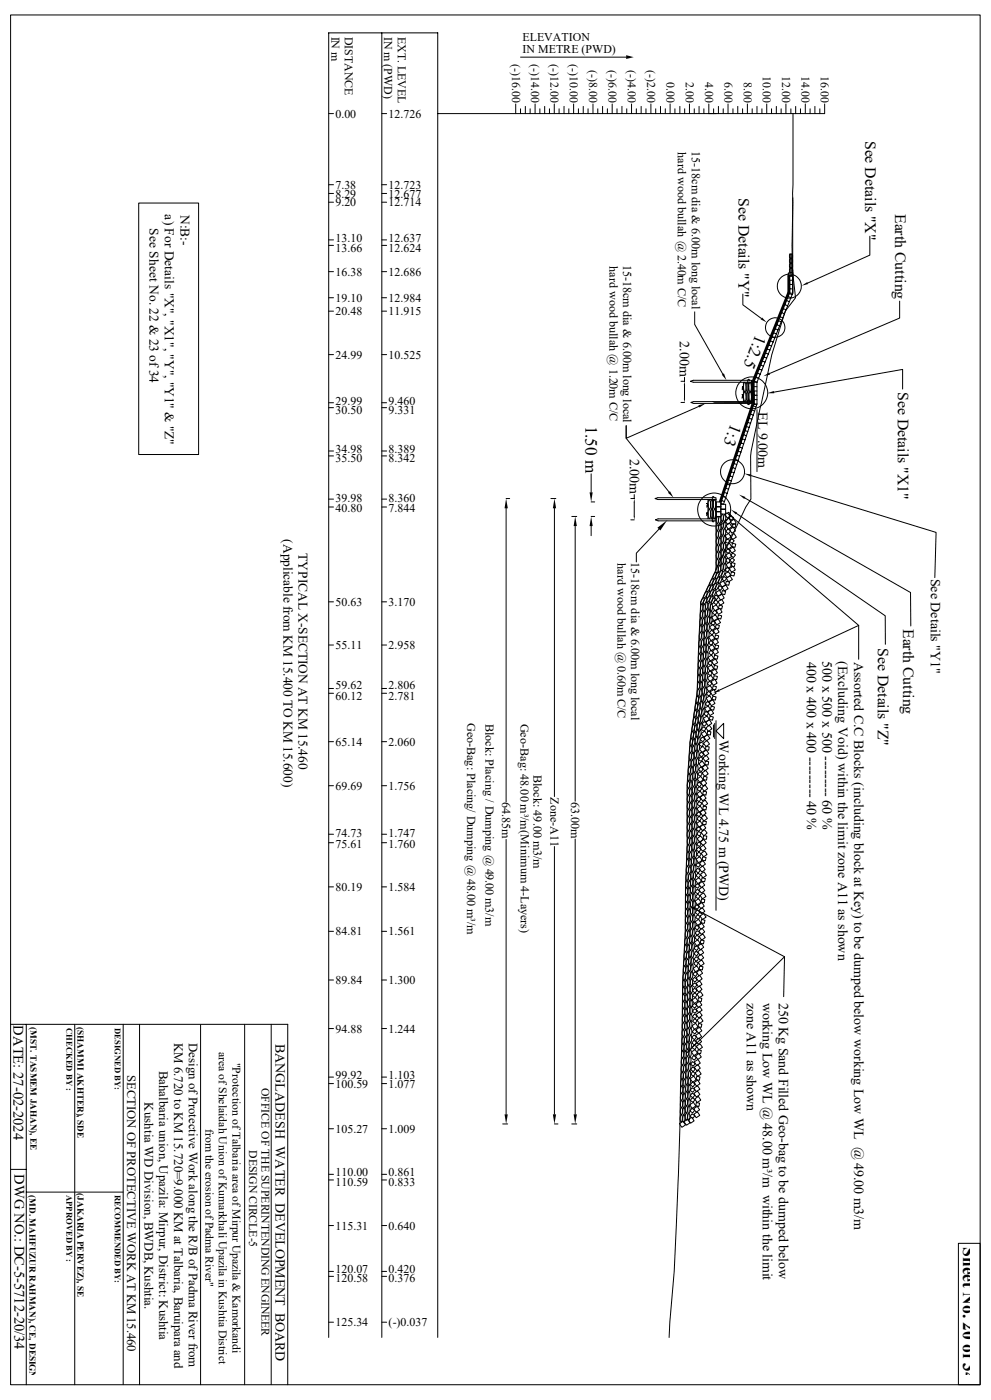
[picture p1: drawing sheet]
<svg xmlns="http://www.w3.org/2000/svg" width="297mm" height="420mm" viewBox="0 0 297 420" stroke-linecap="round" stroke-linejoin="round" font-family="sans-serif">
<defs><g id="words">
<text font-size="5.2" x="288.6" y="374.1" transform="rotate(90 288.6 374.1)">Sheet No. 20 of 34</text>
<g font-size="5.1">
<text x="226.5" y="100.1" transform="rotate(112 226.5 100.1)">1:2.5</text>
<text x="175.5" y="127.7" transform="rotate(90 175.5 127.7)">1.50 m</text>
<text x="219.1" y="127" transform="rotate(112 219.1 127)">1:3</text>
</g>
<g font-size="4.7">
<text x="259.3" y="42.2" transform="rotate(90 259.3 42.2)">See Details &quot;X&quot;</text>
<text x="221.3" y="59.4" transform="rotate(90 221.3 59.4)">See Details &quot;Y&quot;</text>
<text x="268.3" y="64.1" transform="rotate(90 268.3 64.1)">Earth Cutting</text>
<text x="269.1" y="117.6" transform="rotate(90 269.1 117.6)">See Details &quot;X1&quot;</text>
<text x="270.7" y="188.6" transform="rotate(90 270.7 188.6)">Earth Cutting</text>
<text x="263.1" y="194.4" transform="rotate(90 263.1 194.4)">See Details &quot;Z&quot;</text>
</g>
<g font-size="4.4">
<text x="4" y="307.6" transform="rotate(90 4 307.6)">DATE: 27-02-2024</text>
<text x="4.3" y="352.3" transform="rotate(90 4.3 352.3)">DWG NO.: DC-5-5712-20/34</text>
</g>
<g font-size="4.2">
<text x="203.7" y="102.4" transform="rotate(90 203.7 102.4)">2.00m</text>
<text x="227.2" y="123.6" transform="rotate(90 227.2 123.6)">EL 9.00m</text>
<text x="188.7" y="137.6" transform="rotate(90 188.7 137.6)">2.00m</text>
<text x="278.9" y="173.6" transform="rotate(90 278.9 173.6)">See Details &quot;Y1&quot;</text>
<text x="241.8" y="198.5" transform="rotate(90 241.8 198.5)">400 x 400 x 400 --------- 40 %</text>
<text x="246.5" y="198.3" transform="rotate(90 246.5 198.3)">500 x 500 x 500 --------- 60 %</text>
<text x="251.2" y="198.4" transform="rotate(90 251.2 198.4)">(Excluding Void) within the limit zone A11 as shown</text>
<text x="255.9" y="198.5" transform="rotate(90 255.9 198.5)">Assorted C.C Blocks (including block at Key) to be dumped below working Low WL @ 49.00 m3/m</text>
<text x="215.6" y="222.1" transform="rotate(90 215.6 222.1)">Working WL 4.75 m (PWD)</text>
<text x="223.8" y="300.8" transform="rotate(90 223.8 300.8)">zone A11 as shown</text>
<text x="228.6" y="300.8" transform="rotate(90 228.6 300.8)">working Low WL @ 48.00 m³/m within the limit</text>
<text x="233.4" y="300.8" transform="rotate(90 233.4 300.8)">250 Kg Sand Filled Geo-bag to be dumped below</text>
<text x="82.6" y="313.1" transform="rotate(90 82.6 313.1)">BANGLADESH WATER DEVELOPMENT BOARD</text>
</g>
<g font-size="4">
<text x="49.4" y="64.3" transform="rotate(90 49.4 64.3)">a) For Details &quot;X&quot;, &quot;X1&quot;, &quot;Y&quot;, &quot;Y1&quot; &amp; &quot;Z&quot;</text>
<text x="54.1" y="64.5" transform="rotate(90 54.1 64.5)">N:B:-</text>
<text x="44.8" y="68.5" transform="rotate(90 44.8 68.5)">See Sheet No. 22 &amp; 23 of 34</text>
<text x="85" y="161.8" transform="rotate(90 85 161.8)">(Applicable from KM 15.400 TO KM 15.600)</text>
<text x="89.5" y="166" transform="rotate(90 89.5 166)">TYPICAL X-SECTION AT KM 15.460</text>
</g>
<g font-size="3.9">
<text x="52.2" y="312.8" transform="rotate(90 52.2 312.8)">KM 6.720 to KM 15.720=9.000 KM at Talbaria, Baruipara and</text>
<text x="56.6" y="312.9" transform="rotate(90 56.6 312.9)">Design of Protective Work along the R/B of Padma River from</text>
<text x="47.7" y="321.2" transform="rotate(90 47.7 321.2)">Bahalbaria union, Upazila: Mirpur, District: Kushtia</text>
<text x="43.3" y="330.7" transform="rotate(90 43.3 330.7)">Kushtia WD Division, BWDB, Kushtia.</text>
</g>
<text font-size="3.8" x="38.1" y="322.5" transform="rotate(90 38.1 322.5)">SECTION OF PROTECTIVE WORK AT KM 15.460</text>
<g font-size="3.6">
<text x="99.3" y="11" transform="rotate(90 99.3 11)">IN m</text>
<text x="103.3" y="11" transform="rotate(90 103.3 11)">DISTANCE</text>
<text x="115.1" y="11" transform="rotate(90 115.1 11)">IN m (PWD)</text>
<text x="119.3" y="11" transform="rotate(90 119.3 11)">EXT. LEVEL</text>
<text x="156.6" y="12.3">ELEVATION</text>
<text x="156.6" y="15.9">IN METRE (PWD)</text>
<text x="153.5" y="19.3" transform="rotate(90 153.5 19.3)">(-)16.00</text>
<text x="159.2" y="19.3" transform="rotate(90 159.2 19.3)">(-)14.00</text>
<text x="165" y="19.3" transform="rotate(90 165 19.3)">(-)12.00</text>
<text x="170.8" y="19.3" transform="rotate(90 170.8 19.3)">(-)10.00</text>
<text x="176.6" y="21.1" transform="rotate(90 176.6 21.1)">(-)8.00</text>
<text x="182.4" y="21.1" transform="rotate(90 182.4 21.1)">(-)6.00</text>
<text x="188.2" y="21.1" transform="rotate(90 188.2 21.1)">(-)4.00</text>
<text x="193.9" y="21.1" transform="rotate(90 193.9 21.1)">(-)2.00</text>
<text x="228.6" y="22.9" transform="rotate(90 228.6 22.9)">10.00</text>
<text x="234.4" y="22.9" transform="rotate(90 234.4 22.9)">12.00</text>
<text x="240.2" y="22.9" transform="rotate(90 240.2 22.9)">14.00</text>
<text x="246" y="22.9" transform="rotate(90 246 22.9)">16.00</text>
<text x="199.7" y="24.6" transform="rotate(90 199.7 24.6)">0.00</text>
<text x="205.5" y="24.6" transform="rotate(90 205.5 24.6)">2.00</text>
<text x="211.3" y="24.6" transform="rotate(90 211.3 24.6)">4.00</text>
<text x="217.1" y="24.6" transform="rotate(90 217.1 24.6)">6.00</text>
<text x="222.9" y="24.6" transform="rotate(90 222.9 24.6)">8.00</text>
<text x="100.5" y="35.3">0.00</text>
<text x="116.5" y="35.3">12.726</text>
<text x="203.2" y="45.6" transform="rotate(90 203.2 45.6)">hard wood bullah @ 2.40m C/C</text>
<text x="207.3" y="45.3" transform="rotate(90 207.3 45.3)">15-18cm dia &amp; 6.00m long local</text>
<text x="100.5" y="56.6">7.38</text>
<text x="100.5" y="59.3">8.29</text>
<text x="116.5" y="56.6">12.723</text>
<text x="116.5" y="59.3">12.677</text>
<text x="100.5" y="61.9">9.20</text>
<text x="116.5" y="61.9">12.714</text>
<text x="100.5" y="72.5">13.10</text>
<text x="100.5" y="75.5">13.66</text>
<text x="116.5" y="72.5">12.637</text>
<text x="116.5" y="75.5">12.624</text>
<text x="100.5" y="82.7">16.38</text>
<text x="116.5" y="82.7">12.686</text>
<text x="182.6" y="79.8" transform="rotate(90 182.6 79.8)">hard wood bullah @ 1.20m C/C</text>
<text x="186.8" y="79.4" transform="rotate(90 186.8 79.4)">15-18cm dia &amp; 6.00m long local</text>
<text x="100.5" y="90.6">19.10</text>
<text x="100.5" y="94.5">20.48</text>
<text x="116.5" y="90.6">12.984</text>
<text x="116.5" y="94.5">11.915</text>
<text x="100.5" y="107.6">24.99</text>
<text x="116.5" y="107.6">10.525</text>
<text x="100.5" y="121.4">29.99</text>
<text x="100.5" y="124.2">30.50</text>
<text x="116.5" y="121.4">9.460</text>
<text x="116.5" y="124.2">9.331</text>
<text x="100.5" y="136">34.98</text>
<text x="116.5" y="136">8.389</text>
<text x="100.5" y="138.7">35.50</text>
<text x="116.5" y="138.7">8.342</text>
<text x="100.5" y="150.6">39.98</text>
<text x="100.5" y="153.6">40.80</text>
<text x="116.5" y="150.6">8.360</text>
<text x="116.5" y="153.6">7.844</text>
<text x="185" y="169" transform="rotate(90 185 169)">hard wood bullah @ 0.60m C/C</text>
<text x="189.2" y="168.6" transform="rotate(90 189.2 168.6)">15-18cm dia &amp; 6.00m long local</text>
<text x="100.5" y="181.7">50.63</text>
<text x="116.5" y="181.7">3.170</text>
<text x="100.5" y="194.7">55.11</text>
<text x="116.5" y="194.7">2.958</text>
<text x="100.5" y="206.8">59.62</text>
<text x="100.5" y="209.9">60.12</text>
<text x="116.5" y="206.8">2.806</text>
<text x="116.5" y="209.9">2.781</text>
<text x="140" y="216.8" transform="rotate(90 140 216.8)">Geo-Bag: Placing/ Dumping @ 48.00 m³/m</text>
<text x="145.5" y="217.1" transform="rotate(90 145.5 217.1)">Block: Placing / Dumping @ 49.00 m3/m</text>
<text x="156" y="217.1" transform="rotate(90 156 217.1)">Geo-Bag: 48.00 m³/m(Minimum 4-Layers)</text>
<text x="100.5" y="223.7">65.14</text>
<text x="116.5" y="223.7">2.060</text>
<text x="159.9" y="232.4" transform="rotate(90 159.9 232.4)">Block: 49.00 m3/m</text>
<text x="100.5" y="236.9">69.69</text>
<text x="116.5" y="236.9">1.756</text>
<text x="165" y="239.2" transform="rotate(90 165 239.2)">Zone-A11</text>
<text x="150.5" y="240.6" transform="rotate(90 150.5 240.6)">64.85m</text>
<text x="171.2" y="240.5" transform="rotate(90 171.2 240.5)">63.00m</text>
<text x="100.5" y="251.1">74.73</text>
<text x="116.5" y="251.1">1.747</text>
<text x="100.5" y="254.4">75.61</text>
<text x="116.5" y="254.4">1.760</text>
<text x="100.5" y="267.3">80.19</text>
<text x="116.5" y="267.3">1.584</text>
<text x="100.5" y="280.6">84.81</text>
<text x="116.5" y="280.6">1.561</text>
<text x="100.5" y="295.2">89.84</text>
<text x="116.5" y="295.2">1.300</text>
<text x="100.5" y="309.8">94.88</text>
<text x="116.5" y="309.8">1.244</text>
<text x="100.5" y="323.7">99.92</text>
<text x="116.5" y="323.7">1.103</text>
<text x="100.5" y="326.5">100.59</text>
<text x="116.5" y="326.5">1.077</text>
<text x="100.5" y="339.9">105.27</text>
<text x="116.5" y="339.9">1.009</text>
<text x="100.5" y="352.8">110.00</text>
<text x="116.5" y="352.8">0.861</text>
<text x="100.5" y="355.8">110.59</text>
<text x="116.5" y="355.8">0.833</text>
<text x="100.5" y="368.9">115.31</text>
<text x="116.5" y="368.9">0.640</text>
<text x="100.5" y="382">120.07</text>
<text x="116.5" y="382">0.420</text>
<text x="100.5" y="384.7">120.58</text>
<text x="116.5" y="384.7">0.376</text>
<text x="100.5" y="397.9">125.34</text>
<text x="116.5" y="397.9">(-)0.037</text>
</g>
<g font-size="3.5">
<text x="65.6" y="315.5" transform="rotate(90 65.6 315.5)">area of Shelaidah Union of Kumarkhali Upazila in Kushtia District</text>
<text x="69.6" y="318.8" transform="rotate(90 69.6 318.8)">&quot;Protection of Talbaria area of Mirpur Upazila &amp; Kamorkandi</text>
<text x="78.4" y="326.3" transform="rotate(90 78.4 326.3)">OFFICE OF THE SUPERINTENDING ENGINEER</text>
<text x="61.6" y="338.8" transform="rotate(90 61.6 338.8)">from the erosion of Padma River&quot;</text>
<text x="74.6" y="345.1" transform="rotate(90 74.6 345.1)">DESIGN CIRCLE-5</text>
</g>
<g font-size="2.8">
<text x="9.1" y="308.1" transform="rotate(90 9.1 308.1)">(MST. TASMEM JAHAN), EE</text>
<text x="23.2" y="308.1" transform="rotate(90 23.2 308.1)">(SHAMMI AKHTER), SDE</text>
<text x="8.8" y="358.6" transform="rotate(90 8.8 358.6)">(MD. MAHFUZUR RAHMAN), CE, DESIGN</text>
<text x="23.2" y="358" transform="rotate(90 23.2 358)">(JAKARIA PERVEZ), SE</text>
</g>
<g font-size="2.6">
<text x="19.9" y="308.4" transform="rotate(90 19.9 308.4)">CHECKED BY :</text>
<text x="34.5" y="308.4" transform="rotate(90 34.5 308.4)">DESIGNED BY:</text>
<text x="19.9" y="358.5" transform="rotate(90 19.9 358.5)">APPROVED BY :</text>
<text x="34.5" y="358.5" transform="rotate(90 34.5 358.5)">RECOMMENDED BY:</text>
</g>
</g></defs>
<g fill="none" stroke="#000" stroke-width=".3">
<path d="M3.2 4.5h290.6v410.9h-290.6zM114.4 9.9v391.3M156 17.1h31.7M98.5 34.1h1.4M114.4 34.1h1.5M154.6 31.2v2.9M156 32.6v1.5M157.4 31.9v2.2M158.9 32.6v1.5M160.4 31.2v2.9M161.8 32.6v1.5M163.2 31.9v2.2"/>
<path d="M164.7 32.6v1.5M166.1 31.2v2.9M167.6 32.6v1.5M169 31.9v2.2M170.5 32.6v1.5M171.9 31.2v2.9M173.4 32.6v1.5M174.8 31.9v2.2M176.2 32.6v1.5M177.7 31.2v2.9M179.2 32.6v1.5M180.6 31.9v2.2"/>
<path d="M182 32.6v1.5M183.5 31.2v2.9M184.9 32.6v1.5M186.4 31.9v2.2M187.8 32.6v1.5M189.3 31.2v2.9M190.7 32.6v1.5M192.2 31.9v2.2M193.6 32.6v1.5M195.1 31.2v2.9M196.5 32.6v1.5M198 31.9v2.2"/>
<path d="M199.4 32.6v1.5M200.8 31.2v2.9M202.3 32.6v1.5M203.8 31.9v2.2M205.2 32.6v1.5M206.6 31.2v2.9M208.1 32.6v1.5M209.5 31.9v2.2M210.9 32.6v1.5M212.4 31.2v2.9M213.9 32.6v1.5M215.3 31.9v2.2"/>
<path d="M216.7 32.6v1.5M218.2 31.2v2.9M219.7 32.6v1.5M221.1 31.9v2.2M222.5 32.6v1.5M224 31.2v2.9M225.4 32.6v1.5M226.9 31.9v2.2M228.3 32.6v1.5M229.8 31.2v2.9M231.2 32.6v1.5M232.7 31.9v2.2"/>
<path d="M234.1 32.6v1.5M235.5 31.2v2.9M237 32.6v1.5M237.7 34.1v21.3l-.3 18.2 .1 7.9 .9 7.8-3.1 4-4 13.1-6.2 28.9-.1 1.5v12.9l-1.5 2.4-13.5 28.5-1.1 27.4a206.6 206.6 0 0 0-2.9 44.8l-.6 13.3v13.3l-.8 14.6a2125.8 2125.8 0 0 1-2.5 87.4l-1.6 19.8M238.5 31.9v2.2M239.9 32.6v1.5M241.3 31.2v2.9M242.8 32.6v1.5M244.2 31.9v2.2M245.7 32.6v1.5M247.1 31.2v2.9h-115.9M98.5 55.4h1.4"/>
<path d="M98.5 58h1.4M114.4 55.4h1.5M114.4 58h1.5M237.6 59.4v28.6M41.6 60.9h17.9v75.5h-17.9zM98.5 60.7h1.4M98.5 72h1.4M98.5 73.6h1.4M114.4 60.7h1.5M114.4 72h1.5M114.4 73.6h1.5M236.7 79a.92 .92 0 0 1 0 1.4z"/>
<path d="M236.7 76.2a.92 .92 0 0 1 0 1.3zM236.7 77.6a.92 .92 0 0 1 0 1.4zM237.2 79a.92 .92 0 0 1 0 1.4zM237.2 76.2a.92 .92 0 0 1 0 1.3zM237.2 77.6a.92 .92 0 0 1 0 1.4zM260.7 70.9v5.6l-18.6 8.4M98.5 81.5h1.4M98.5 89.3h1.4M98.5 93.3h1.4M114.4 81.5h1.5M114.4 89.3h1.5M114.4 93.3h1.5"/>
<path d="M208.2 93.6v3.7l8.4 14.9M222.6 88.2v3.2l5.6 4.1M231.9 99.9l.8 .3M232.4 98.6l.8 .4M232.8 97.5l.8 .2M233.3 96.2l.8 .4M233.8 95l.8 .3M234.3 93.8l.8 .3M234.8 92.6l.8 .3M235.2 91.4l.9 .3M235.8 90.2l.8 .3M236.2 89l.8 .3"/>
<path d="M236.4 82.8v5l-10.7 26.7v6.6l-9.8 29.5M236.6 81.9h1h-1.3v.9h1.3h-.9v5.2M236.6 88.1l.8 .3M236.7 85.3h.9M236.7 87.8l-10.7 26.7v6.7M236.7 86.7h.9M236.7 80.5a.92 .92 0 0 1 0 1.3zM237.2 80.5a.92 .92 0 0 1 0 1.3zM237.6 84.1h-.9v3.9h.9M237.6 82.8h-1.5v4.9l-10.7 26.7v6.6l-9.8 29.6M237.6 88l-10.7 26.7M269.6 90.3v5.1l-39 16.7"/>
<path d="M98.5 106.4h1.4M114.4 106.4h1.5M205.1 113.2v1.2h-1M205.1 115.6v4M206.9 114.4l.9-.3h17.4v.6h-17.4zM222.8 118.7l-.4-.3 .4 .3-.4 .5M222.8 119.1l-.4-.4 .4 .4-.4 .4M222.8 116.2l-.3-.3 .3 .3-.4 .4M222.8 116.5l-.3-.3 .3 .3-.4 .4M222.8 114.7v5.8M223.1 114.7a2.74 2.74 0 0 1 .2 2.9 2.88 2.88 0 0 1-.2-2.9zM223.1 117.6a2.74 2.74 0 0 1 .2 2.8 2.88 2.88 0 0 1-.2-2.8z"/>
<path d="M223.9 114.7a2.74 2.74 0 0 1 .1 2.9 2.88 2.88 0 0 1-.1-2.9zM223.9 117.6a2.74 2.74 0 0 1 .2 2.8 2.88 2.88 0 0 1-.2-2.8zM224.1 114.1l.4-.3 .1 .3M224.1 114.7l.2 .3 .3-.3M224.1 114.2v7M224.7 114.7a2.74 2.74 0 0 1 .1 2.9 2.88 2.88 0 0 1-.1-2.9zM224.7 117.5a2.74 2.74 0 0 1 .2 2.9 2.88 2.88 0 0 1-.2-2.9zM225.2 114.7v6.3h-17.3l-.8-.3 .8-.2h17.3M226 118.6h.9zM226 119.9h.9M226 118.6h.9M226 116h.9"/>
<path d="M226 114.7h.9M226.1 114.3l.8 .4M226.6 113.2l.8 .3M226.9 117.3h-.9v3.9h.9M226.9 114.7v6.5M227 111.9l.8 .4M227.5 110.7l.8 .3M228 109.5l.8 .4M228.5 108.3l.8 .3M229 107.1l.8 .3M229.4 105.9l.9 .3M230 104.7l.8 .3"/>
<path d="M230.4 103.5l.8 .3M230.9 102.3l.8 .3M231.4 101l.8 .4M270.5 116.7v-5.9l-38.6 6.8M98.5 120.8h1.4M98.5 122.3h1.4M98.5 135.3h1.4M98.5 136.8h1.4M114.4 120.8h1.5M114.4 122.3h1.5M114.4 135.3h1.5M114.4 136.8h1.5"/>
<path d="M204.1 120.7h1M209.5 121.9l-21.8 9.6v-3.8v3.8l12.8 16.1M213.7 120.5l.5 .2h11M220 139.1l.8 .3M220.4 137.8l.8 .3M220.8 136.6l.9 .3M221.2 135.4l.9 .2M221.7 134.2l.8 .2M222.1 132.9l.8 .3M222.5 131.7l.8 .3M222.9 130.4l.8 .3M223.3 129.2l.8 .3"/>
<path d="M223.7 128l.8 .2M224.1 120.4l.4-.3 .1 .4M224.1 121l.2 .4 .3-.4M224.1 126.7l.9 .3M224.5 125.5l.8 .3M225 124.2l.8 .3M225.3 123l.9 .3M225.8 121.8l.8 .2M226 121.2l.8 .3M226 121.1l-10 29.9 .9 .3M226.9 122.9v18.6M226.9 121.2l-10.1 30.1"/>
<path d="M98.5 149.7h1.4M98.5 152.1h1.4M114.4 149.7h1.5M114.4 152.1h1.5M151.7 149.6h1M151.7 152.5v88M165.1 149.6h1.5M166.2 152.5v86.5M171.4 154.9h1.4M172.4 157.8v82.6M177.2 150.6h1M177.2 154.9h1"/>
<path d="M177.2 142.2v5.5M177.2 157.8v2.9M189.1 156h1M190.1 148.4v1.2h-1M190.1 150.7v4.1M196.3 149.6l.8-.3h17.5v.6h-17.5zM197.5 158.7l-6.8 7.2v2.7M212.1 154l-.3-.4 .3 .4-.3 .3M212.1 154.3l-.3-.4 .3 .4-.3 .4M212.2 151.4l-.4-.4 .4 .4-.4 .4M212.2 151.7l-.4-.3 .4 .3-.4 .4M212.2 149.9v5.8"/>
<path d="M212.5 149.9a2.74 2.74 0 0 1 .1 2.9 2.88 2.88 0 0 1-.1-2.9zM212.5 152.7a2.74 2.74 0 0 1 .1 2.9 2.88 2.88 0 0 1-.1-2.9zM213.3 149.9a2.74 2.74 0 0 1 .1 2.9 2.88 2.88 0 0 1-.1-2.9zM213.3 152.7a2.74 2.74 0 0 1 .1 2.9 2.88 2.88 0 0 1-.1-2.9zM213.5 155.6l.3-.3 .2 .4M213.5 156.2l.2 .3 .3-.3M213.5 149.3l.3-.3 .2 .3M213.5 149.9l.2 .3 .3-.3M213.5 149.4v7M214.1 149.9a2.74 2.74 0 0 1 .1 2.8 2.88 2.88 0 0 1-.1-2.8zM214.1 152.7a2.74 2.74 0 0 1 .1 2.9 2.88 2.88 0 0 1-.1-2.9zM214.6 153.5h1.4v1.4h-1.4z"/>
<path d="M214.6 151v4.8M214.6 152h1.4v-1.4h-1.4v1.4h1.4M214.6 155.7h-17.4l-.8 .3 .8 .3h17.4M214.6 149.9v6.4M214.6 156.3v14.6M214.9 155a1.28 1.28 0 0 1 .2 1.8v.2a1.28 1.28 0 0 1-.3-1.8zM214.9 157.1a1.28 1.28 0 0 1 .2 1.9v.1a1.28 1.28 0 0 1-.3-1.8zM214.9 159.3a1.28 1.28 0 0 1 .2 1.8v.2a1.28 1.28 0 0 1-.3-1.9zM215.6 155a1.28 1.28 0 0 1 .3 1.8l-.1 .2a1.28 1.28 0 0 1-.3-1.8zM215.6 159.3a1.28 1.28 0 0 1 .3 1.8l-.1 .2a1.28 1.28 0 0 1-.3-1.9zM215.6 157.1a1.28 1.28 0 0 1 .3 1.9l-.1 .1a1.28 1.28 0 0 1-.2-1.8zM216 152.8h1.5v1.4h-1.5z"/>
<path d="M216 152v1.5h-1.4M216 152h-1.4v1.5h1.4M216 152.8h1.5v-1.5h-1.5v1.5h1.5M216.3 150.2l.8 .3M216.4 154.3a1.28 1.28 0 0 1 .2 1.9l-.1 .1a1.28 1.28 0 0 1-.2-1.8zM216.4 156.5a1.28 1.28 0 0 1 .2 1.8l-.1 .2a1.28 1.28 0 0 1-.2-1.9zM216.4 158.6a1.28 1.28 0 0 1 .2 1.8l-.1 .2a1.28 1.28 0 0 1-.2-1.9zM216.7 149l.9 .2M217.1 154.4a1.28 1.28 0 0 1 .2 1.9v.1a1.28 1.28 0 0 1-.3-1.8zM217.1 158.7a1.28 1.28 0 0 1 .2 1.8v.2a1.28 1.28 0 0 1-.3-1.9zM217.1 156.5a1.28 1.28 0 0 1 .3 1.9l-.1 .1a1.28 1.28 0 0 1-.3-1.8zM217.1 147.7l.8 .3"/>
<path d="M217.3 154.3l1.1-.6 .7 1.1-1.1 .6zM217.3 156.2l1.1-.8 .7 1.2-1.1 .7zM217.6 157.6l1.1-.6 .6 1.1-1.1 .6zM217.6 146.5l.8 .3M217.9 145.2l.9 .3M218.1 158.7l.8 .6-.6 .8-.8-.6zM218.4 144l.8 .3M218.7 158.8l1.1-.6 .6 1.1-1.1 .7zM218.8 142.8l.8 .2M218.9 156.5l1.1-.7 .6 1.1-1.1 .7zM219 154.8l38.3 32.8v10.2M219.1 154.7l.8 .6-.7 .8-.7-.7z"/>
<path d="M219.2 141.6l.8 .2M219.6 157.1l1 .2-.3 1-1-.3zM219.6 140.3l.8 .3M220.7 154l44.6 30.7v8.6M223.2 149.4l49.7 28.4 .1 10M225 142.7l55.5 17-.3 13.6M210.5 179.6l.4-.3a1.46 1.46 0 0 1-.9 1.9zM211.3 179.6l.4-.3a1.46 1.46 0 0 1-.9 1.9zM211.4 177.8l.4-.3a1.46 1.46 0 0 1-.9 1.8zM212.3 177.7l.3-.3a1.46 1.46 0 0 1-.8 1.9zM212.3 175.9l.4-.3a1.46 1.46 0 0 1-.9 1.8zM212.3 179l.4-.3a1.46 1.46 0 0 1-.9 1.9z"/>
<path d="M213.1 175.8l.4-.3a1.46 1.46 0 0 1-.9 1.9zM213.1 179.1l.4-.3a1.46 1.46 0 0 1-.9 1.9zM213.2 173.9l.4-.3a1.46 1.46 0 0 1-.9 1.9zM213.2 177.2l.4-.3a1.46 1.46 0 0 1-.9 1.8zM213.8 179.5l.3-.3a1.46 1.46 0 0 1-.8 1.9zM214 177.2l.4-.2a1.46 1.46 0 0 1-.9 1.8zM214.1 173.9l.3-.3a1.46 1.46 0 0 1-.8 1.8zM214.2 172l.3-.3a1.46 1.46 0 0 1-.8 1.9zM214.2 175.3l.3-.3a1.46 1.46 0 0 1-.8 1.8zM214.5 180l.8 .6-.7 .8-.8-.6zM214.5 177.8l1.1-.7 .7 1.1-1.1 .7zM214.5 178.5l.8 .6-.6 .8-.8-.7z"/>
<path d="M214.8 170l.1-.1a1.53 1.53 0 0 1-.1 2.1 2.04 2.04 0 0 1 0-2zM214.8 163.5a1.28 1.28 0 0 1 .3 1.9l-.1 .2a1.28 1.28 0 0 1-.2-1.9zM214.9 161.4a1.28 1.28 0 0 1 .2 1.8v.2a1.28 1.28 0 0 1-.3-1.9zM214.9 165.6a1.28 1.28 0 0 1 .2 1.9v.1a1.28 1.28 0 0 1-.3-1.8zM214.9 167.7a1.28 1.28 0 0 1 .2 1.9v.2a1.28 1.28 0 0 1-.3-1.9zM215 172l.3-.3a1.46 1.46 0 0 1-.8 1.8zM215 175.3l.3-.3a1.46 1.46 0 0 1-.8 1.9zM215.1 173.3l.3-.3a1.46 1.46 0 0 1-.8 1.9zM215.3 178.9l1.1-.6 .6 1.1-1.1 .7zM215.5 169.7l.1-.1a1.53 1.53 0 0 1 0 2.1 2.04 2.04 0 0 1-.1-2zM215.6 163.5a1.28 1.28 0 0 1 .3 1.9l-.1 .2a1.28 1.28 0 0 1-.3-1.9zM215.6 161.4a1.28 1.28 0 0 1 .3 1.8l-.1 .2a1.28 1.28 0 0 1-.2-1.9z"/>
<path d="M215.6 165.6a1.28 1.28 0 0 1 .3 1.9l-.1 .1a1.28 1.28 0 0 1-.2-1.8zM215.6 167.7a1.28 1.28 0 0 1 .3 1.9l-.1 .2a1.28 1.28 0 0 1-.2-1.9zM215.7 175l1.1-.7 .7 1.1-1.1 .7zM215.7 175.7l.8 .6-.6 .8-.8-.6zM215.9 173.4l.3-.3a1.46 1.46 0 0 1-.9 1.9zM216 171.4l.3-.3a1.46 1.46 0 0 1-.8 1.9zM216.3 169.3l.1-.1a1.53 1.53 0 0 1-.1 2 2.04 2.04 0 0 1 0-1.9zM216.4 160.7a1.28 1.28 0 0 1 .2 1.9l-.1 .2a1.28 1.28 0 0 1-.2-1.9zM216.4 162.9a1.28 1.28 0 0 1 .2 1.8l-.1 .2a1.28 1.28 0 0 1-.2-1.9zM216.4 165a1.28 1.28 0 0 1 .2 1.8l-.1 .2a1.28 1.28 0 0 1-.2-1.9zM216.4 167.1a1.28 1.28 0 0 1 .2 1.9l-.1 .1a1.28 1.28 0 0 1-.2-1.8zM216.4 176.2l1.2-.7 .6 1.1-1.1 .7z"/>
<path d="M216.5 177.2l1 .2-.3 1-1-.3zM216.8 171.5l.3-.3a1.46 1.46 0 0 1-.8 1.9zM217 172.9l.8 .7-.7 .7-.7-.6zM217.1 162.9a1.28 1.28 0 0 1 .2 1.9v.1a1.28 1.28 0 0 1-.3-1.8zM217.1 169.1l.1-.1a1.53 1.53 0 0 1-.1 2.1 2.04 2.04 0 0 1 0-2zM217.1 160.8a1.28 1.28 0 0 1 .3 1.8l-.1 .2a1.28 1.28 0 0 1-.3-1.8zM217.1 165a1.28 1.28 0 0 1 .3 1.9l-.1 .1a1.28 1.28 0 0 1-.3-1.8zM217.1 167.1a1.28 1.28 0 0 1 .3 1.9l-.1 .2a1.28 1.28 0 0 1-.3-1.9zM217.2 172.2l1.1-.7 .7 1.1-1.1 .7zM217.3 160.7l1.1-.7 .7 1.1-1.1 .7zM217.5 163.6l1.1-.7 .7 1.1-1.1 .7zM217.5 166.5l1.2-.7 .6 1.1-1.1 .7z"/>
<path d="M217.6 169.3l1.1-.6 .7 1.1-1.1 .6zM217.7 161.8l1 .2-.3 1-1-.3zM217.7 173.4l1.1-.6 .7 1.1-1.1 .6zM217.7 174.4l1 .2-.3 1-1-.3zM217.8 167.5l1 .3-.3 1-.9-.3zM217.9 170.2l.8 .7-.6 .7-.8-.6zM218.1 164.6l.8 .7-.6 .7-.8-.6zM218.6 170.6l1.1-.7 .7 1.1-1.2 .7zM218.6 164.8l1.1-.7 .7 1.1-1.1 .7zM218.9 160.7l1.1-.6 .7 1.1-1.2 .6zM219.2 171.6l1 .2-.2 1-1.1-.2zM219.2 161.6l.8 .6-.6 .8-.8-.6z"/>
<path d="M219.3 168.8l1 .2-.3 1-1-.2zM219.4 167.3l.7 .7-.6 .8-.8-.7zM219.5 163l1 .2-.2 1-1-.2zM219.6 165.9l.8 .6-.6 .8-.8-.6zM98.5 180.6h1.4M98.5 193.5h1.4M114.4 180.6h1.5M114.4 193.5h1.5M209.5 198.3a1.36 1.36 0 0 1 .3 1.9l-.2 .1a1.36 1.36 0 0 1-.2-1.8zM209.6 196.2a1.36 1.36 0 0 1 .2 1.8l-.1 .2a1.36 1.36 0 0 1-.2-1.9zM209.7 194a1.36 1.36 0 0 1 .2 1.9l-.1 .1a1.36 1.36 0 0 1-.3-1.8zM209.8 191.9a1.36 1.36 0 0 1 .2 1.9l-.2 .1a1.36 1.36 0 0 1-.2-1.8z"/>
<path d="M209.8 189.8a1.36 1.36 0 0 1 .3 1.8l-.2 .2a1.36 1.36 0 0 1-.2-1.9zM210 187.7a1.36 1.36 0 0 1 .2 1.8l-.1 .2a1.36 1.36 0 0 1-.3-1.9zM210.1 185.5a1.36 1.36 0 0 1 .2 1.9l-.2 .1a1.36 1.36 0 0 1-.2-1.8zM210.1 183.4a1.36 1.36 0 0 1 .3 1.9l-.2 .1a1.36 1.36 0 0 1-.2-1.8zM210.3 181.3a1.36 1.36 0 0 1 .2 1.8l-.1 .2a1.36 1.36 0 0 1-.3-1.9zM210.3 198.3a1.36 1.36 0 0 1 .2 1.9l-.1 .1a1.36 1.36 0 0 1-.3-1.8zM210.4 196.2a1.36 1.36 0 0 1 .2 1.8l-.2 .2a1.36 1.36 0 0 1-.2-1.9zM210.4 194.1a1.36 1.36 0 0 1 .3 1.8l-.2 .2a1.36 1.36 0 0 1-.2-1.9zM210.5 191.9a1.36 1.36 0 0 1 .2 1.9l-.1 .1a1.36 1.36 0 0 1-.2-1.8zM210.6 189.8a1.36 1.36 0 0 1 .2 1.8l-.1 .2a1.36 1.36 0 0 1-.2-1.9zM210.7 187.7a1.36 1.36 0 0 1 .2 1.8l-.1 .2a1.36 1.36 0 0 1-.2-1.9zM210.8 185.5a1.36 1.36 0 0 1 .2 1.9l-.1 .2a1.36 1.36 0 0 1-.2-1.9z"/>
<path d="M210.9 183.4a1.36 1.36 0 0 1 .2 1.9l-.1 .1a1.36 1.36 0 0 1-.2-1.8zM210.9 199.9a1.36 1.36 0 0 1 .3 1.8l-.2 .2a1.36 1.36 0 0 1-.2-1.9zM211 181.3a1.36 1.36 0 0 1 .2 1.9l-.1 .1a1.36 1.36 0 0 1-.2-1.8zM211 197.7a1.36 1.36 0 0 1 .2 1.9l-.1 .2a1.36 1.36 0 0 1-.2-1.9zM211.1 195.6a1.36 1.36 0 0 1 .2 1.8l-.1 .2a1.36 1.36 0 0 1-.2-1.9zM211.2 193.5a1.36 1.36 0 0 1 .2 1.8l-.1 .2a1.36 1.36 0 0 1-.2-1.9zM211.3 191.3a1.36 1.36 0 0 1 .2 1.9l-.1 .2a1.36 1.36 0 0 1-.2-1.9zM211.4 189.2a1.36 1.36 0 0 1 .2 1.9l-.1 .2a1.36 1.36 0 0 1-.3-1.9zM211.5 187.1a1.36 1.36 0 0 1 .2 1.9l-.2 .1a1.36 1.36 0 0 1-.2-1.8zM211.6 185a1.36 1.36 0 0 1 .2 1.8l-.1 .2a1.36 1.36 0 0 1-.2-1.9zM211.7 182.8a1.36 1.36 0 0 1 .2 1.9l-.1 .2a1.36 1.36 0 0 1-.3-1.9zM211.7 199.9a1.36 1.36 0 0 1 .2 1.9l-.1 .2a1.36 1.36 0 0 1-.2-1.9z"/>
<path d="M211.8 180.7a1.36 1.36 0 0 1 .2 1.9l-.2 .2a1.36 1.36 0 0 1-.2-1.9zM211.8 197.8a1.36 1.36 0 0 1 .2 1.9l-.1 .2a1.36 1.36 0 0 1-.2-1.9zM211.8 195.7a1.36 1.36 0 0 1 .2 1.8l-.1 .2a1.36 1.36 0 0 1-.2-1.9zM211.9 193.5a1.36 1.36 0 0 1 .2 1.9l-.1 .2a1.36 1.36 0 0 1-.2-1.9zM212 191.4a1.36 1.36 0 0 1 .2 1.9l-.1 .2a1.36 1.36 0 0 1-.2-1.9zM212.1 189.3a1.36 1.36 0 0 1 .2 1.9l-.1 .1a1.36 1.36 0 0 1-.2-1.8zM212.2 197.2l1.1-.7 .7 1.1-1.1 .7zM212.2 187.2a1.36 1.36 0 0 1 .2 1.9l-.1 .1a1.36 1.36 0 0 1-.2-1.8zM212.3 185a1.36 1.36 0 0 1 .2 1.9l-.1 .2a1.36 1.36 0 0 1-.2-1.9zM212.4 182.9a1.36 1.36 0 0 1 .2 1.9l-.1 .2a1.36 1.36 0 0 1-.2-1.9zM212.4 191.1l1.1-.7 .7 1.1-1.1 .7zM212.4 194.1l1.1-.7 .7 1.1-1.1 .7z"/>
<path d="M212.5 180.8a1.36 1.36 0 0 1 .2 1.9l-.1 .1a1.36 1.36 0 0 1-.2-1.8zM212.6 188l1.1-.7 .7 1.1-1.1 .7zM212.8 198.2l.8 .7-.7 .7-.8-.6zM213 192.2l.8 .6-.7 .8-.7-.6zM213 195.1l.8 .6-.6 .9-.8-.7zM213 183.3a1.36 1.36 0 0 1 .2 1.9l-.1 .2a1.36 1.36 0 0 1-.2-1.9zM213 185.1a1.36 1.36 0 0 1 .2 1.9l-.1 .2a1.36 1.36 0 0 1-.2-1.9zM213.1 181.2a1.36 1.36 0 0 1 .3 1.9l-.2 .2a1.36 1.36 0 0 1-.2-1.9zM213.2 189.1l.8 .6-.6 .8-.8-.7zM213.3 185.1l1.1-.7 .7 1.1-1.1 .7zM213.3 198.4l1.1-.7 .7 1.1-1.1 .7zM213.5 192.3l1.1-.7 .7 1.1-1.1 .7z"/>
<path d="M213.5 195.3l1.1-.7 .7 1.1-1.1 .7zM213.6 182.1l1.1-.7 .6 1.2-1.1 .7zM213.6 186.2l.8 .7-.6 .7-.8-.6zM213.7 189.2l1.1-.7 .7 1.1-1.1 .7zM214.1 183l.8 .7-.6 .8-.8-.6zM214.1 186.4l1.1-.7 .7 1.1-1.1 .7zM214.1 199.6l1 .3-.3 .9-.9-.2zM214.2 196.6l1 .2-.3 1-1-.3zM214.4 190.5l1 .3-.3 .9-.9-.2zM214.4 193.5l1 .2-.3 1-.9-.3zM214.6 183.2l1.1-.7 .7 1.1-1.1 .7zM214.6 187.4l1 .2-.3 1-.9-.3z"/>
<path d="M215.2 180.5l1.1-.7 .7 1.1-1.1 .7zM215.3 184.5l1 .2-.3 1-.9-.2zM215.6 181.5l.9 .3-.2 1-1-.3zM257.3 187.6l-41.7 19.5M98.5 206.5h1.4M98.5 208h1.4M114.4 206.5h1.5M114.4 208h1.5M207.4 219.6l.1-.1a1.42 1.42 0 0 1-.2 2.1 1.98 1.98 0 0 1 .1-2zM207.7 217.5l.1-.1a1.42 1.42 0 0 1-.2 2.1 1.98 1.98 0 0 1 .1-2zM208 215.3l.1-.1a1.42 1.42 0 0 1-.2 2.1 1.98 1.98 0 0 1 .1-2zM208.2 219.6a1.42 1.42 0 0 1-.2 2.1 1.89 1.89 0 0 1 .2-2.1z"/>
<path d="M208.4 213.1a1.42 1.42 0 0 1-.2 2.1 1.89 1.89 0 0 1 .2-2.1zM208.4 217.6l.1-.1a1.42 1.42 0 0 1-.2 2 1.98 1.98 0 0 1 .1-1.9zM208.6 211.1l.1-.1a1.42 1.42 0 0 1-.2 2.1 1.98 1.98 0 0 1 .1-2zM208.7 215.4l.2-.1a1.42 1.42 0 0 1-.2 2.1 1.98 1.98 0 0 1 0-2zM208.9 209l.1-.1a1.42 1.42 0 0 1-.2 2 1.98 1.98 0 0 1 .1-1.9zM208.9 219.1l.1-.1a1.42 1.42 0 0 1-.2 2.1 1.98 1.98 0 0 1 .1-2zM209 213.3l.2-.1a1.42 1.42 0 0 1-.2 2.1 1.98 1.98 0 0 1 0-2zM209.2 206.8a1.36 1.36 0 0 1 .2 1.9l-.1 .1a1.36 1.36 0 0 1-.2-1.8zM209.2 217l.1-.1a1.42 1.42 0 0 1-.2 2 1.98 1.98 0 0 1 .1-1.9zM209.3 204.7a1.36 1.36 0 0 1 .2 1.8l-.1 .2a1.36 1.36 0 0 1-.2-1.8zM209.3 211.2l.2-.1a1.42 1.42 0 0 1-.2 2 1.98 1.98 0 0 1 0-1.9zM209.4 202.6a1.36 1.36 0 0 1 .2 1.8l-.1 .2a1.36 1.36 0 0 1-.2-1.9z"/>
<path d="M209.5 200.4a1.36 1.36 0 0 1 .2 1.9l-.2 .1a1.36 1.36 0 0 1-.2-1.8zM209.5 214.9l.2-.1a1.42 1.42 0 0 1-.2 2 1.98 1.98 0 0 1 0-1.9zM209.6 209.1l.2-.1a1.42 1.42 0 0 1-.3 2 1.98 1.98 0 0 1 .1-1.9zM209.7 219.2l.1-.1a1.42 1.42 0 0 1-.2 2 1.98 1.98 0 0 1 .1-1.9zM210 206.8a1.36 1.36 0 0 1 .2 1.9l-.1 .2a1.36 1.36 0 0 1-.3-1.9zM210 212.6a1.42 1.42 0 0 1-.2 2.1 1.89 1.89 0 0 1 .2-2.1zM210 217l.1-.1a1.42 1.42 0 0 1-.2 2.1 1.98 1.98 0 0 1 .1-2zM210.1 204.7a1.36 1.36 0 0 1 .2 1.8l-.2 .2a1.36 1.36 0 0 1-.2-1.8zM210.1 202.6a1.36 1.36 0 0 1 .3 1.8l-.2 .2a1.36 1.36 0 0 1-.2-1.9zM210.1 210.6l.2-.1a1.42 1.42 0 0 1-.2 2.1 1.98 1.98 0 0 1 0-2zM210.2 200.4a1.36 1.36 0 0 1 .2 1.9l-.1 .2a1.36 1.36 0 0 1-.2-1.9zM210.3 214.9l.1-.1a1.42 1.42 0 0 1-.2 2.1 1.98 1.98 0 0 1 .1-2z"/>
<path d="M210.4 208.5l.2-.1a1.42 1.42 0 0 1-.2 2.1 1.98 1.98 0 0 1 0-2zM210.6 212.8l.1-.1a1.42 1.42 0 0 1-.2 2.1 1.98 1.98 0 0 1 .1-2zM210.7 206.2a1.36 1.36 0 0 1 .2 1.9l-.1 .2a1.36 1.36 0 0 1-.2-1.9zM210.8 215.5l1.1-.7 .7 1.1-1.1 .7zM210.8 218l.8 .6-.6 .8-.8-.6zM210.8 204.1a1.36 1.36 0 0 1 .2 1.9l-.1 .2a1.36 1.36 0 0 1-.2-1.9zM210.9 202a1.36 1.36 0 0 1 .2 1.8l-.1 .2a1.36 1.36 0 0 1-.2-1.9zM210.9 210.7l.1-.1a1.42 1.42 0 0 1-.2 2 1.98 1.98 0 0 1 .1-1.9zM211 216.5l.8 .6-.6 .8-.8-.6zM211.2 212.5l1.1-.7 .6 1.1-1.1 .7zM211.2 208.6l.1-.2a1.42 1.42 0 0 1-.2 2.1 1.98 1.98 0 0 1 .1-1.9zM211.5 206.3a1.36 1.36 0 0 1 .2 1.9l-.2 .2a1.36 1.36 0 0 1-.2-1.9z"/>
<path d="M211.5 216.6l1.1-.7 .7 1.1-1.1 .7zM211.5 218.4l1.1-.8 .8 1.1-1.1 .7zM211.6 204.2a1.36 1.36 0 0 1 .2 1.9l-.1 .1a1.36 1.36 0 0 1-.2-1.8zM211.6 213.4l.8 .6-.6 .8-.9-.6zM211.6 202.1a1.36 1.36 0 0 1 .2 1.8l-.1 .2a1.36 1.36 0 0 1-.2-1.9zM211.6 209.4l1.1-.7 .7 1.1-1.1 .7zM211.7 206.3l1.2-.6 .6 1.1-1.1 .6zM212 203.3l1.1-.7 .7 1.1-1.1 .7zM212 210.4l.8 .7-.7 .8-.7-.7zM212.1 200.2l1.1-.7 .7 1.2-1.1 .6zM212.1 213.6l1.1-.7 .7 1.1-1.1 .7zM212.1 219.3l1 .2-.2 1-1-.2z"/>
<path d="M212.3 207.4l.8 .6-.6 .8-.8-.6zM212.5 210.6l1.1-.7 .7 1.1-1.1 .7zM212.6 204.3l.8 .7-.6 .8-.8-.7zM212.7 201.3l.8 .6-.6 .8-.8-.6zM212.8 214.8l1 .3-.3 1-.9-.3zM212.9 207.5l1.1-.7 .6 1.2-1.1 .7zM213.1 204.5l1.1-.7 .7 1.1-1.1 .7zM213.1 211.8l1 .3-.2 1-1-.3zM213.2 201.4l1.1-.7 .7 1.1-1.1 .7zM213.7 208.8l.9 .3-.2 1-1-.3zM213.7 205.7l1 .3-.2 1-1-.3zM213.8 217.5v3.6"/>
<path d="M214 202.7l1 .2-.2 1-1-.2zM214.2 217v4.6M214.6 219.3l2.3-2.3v4.6zM214.6 216.2v56.9M98.5 222.5h1.4M98.5 235.7h1.4M114.4 222.5h1.5M114.4 235.7h1.5M206.2 236.5a1.43 1.43 0 0 1 0 2 2.16 2.16 0 0 1 0-2zM206.2 238.6a1.43 1.43 0 0 1 0 2.1 2.16 2.16 0 0 1 0-2.1zM206.3 234.4a1.43 1.43 0 0 1-.1 2 2.16 2.16 0 0 1 .1-2zM206.4 232.2a1.43 1.43 0 0 1-.1 2 2.16 2.16 0 0 1 .1-2z"/>
<path d="M206.5 230.1a1.43 1.43 0 0 1 0 2.1 2.16 2.16 0 0 1 0-2.1zM206.7 228a1.43 1.43 0 0 1-.1 2 2.16 2.16 0 0 1 .1-2zM206.8 225.8a1.43 1.43 0 0 1 0 2.1 2.16 2.16 0 0 1 0-2.1zM207 223.7a1.43 1.43 0 0 1-.1 2.1 2.16 2.16 0 0 1 .1-2.1zM207 236.6a1.43 1.43 0 0 1-.1 2 2.16 2.16 0 0 1 .1-2zM207 238.7a1.43 1.43 0 0 1-.1 2 2.16 2.16 0 0 1 .1-2zM207 234.5a1.43 1.43 0 0 1-.1 2 2.16 2.16 0 0 1 .1-2zM207.1 221.7l.1-.1a1.42 1.42 0 0 1-.2 2.1 1.98 1.98 0 0 1 .1-2zM207.1 232.3a1.43 1.43 0 0 1 0 2 2.16 2.16 0 0 1 0-2zM207.3 230.2a1.43 1.43 0 0 1-.1 2 2.16 2.16 0 0 1 .1-2zM207.4 228a1.43 1.43 0 0 1-.1 2.1 2.16 2.16 0 0 1 .1-2.1zM207.6 225.9a1.43 1.43 0 0 1-.1 2.1 2.16 2.16 0 0 1 .1-2.1z"/>
<path d="M207.7 223.8a1.43 1.43 0 0 1-.1 2 2.16 2.16 0 0 1 .1-2zM207.7 238.1a1.43 1.43 0 0 1-.1 2.1 2.16 2.16 0 0 1 .1-2.1zM207.8 236a1.43 1.43 0 0 1-.1 2 2.16 2.16 0 0 1 .1-2zM207.8 221.8l.1-.1a1.42 1.42 0 0 1-.2 2.1 1.98 1.98 0 0 1 .1-2zM207.8 233.9a1.43 1.43 0 0 1-.1 2 2.16 2.16 0 0 1 .1-2zM207.9 231.7a1.43 1.43 0 0 1 0 2.1 2.16 2.16 0 0 1 0-2.1zM208.1 229.6a1.43 1.43 0 0 1-.1 2 2.16 2.16 0 0 1 .1-2zM208.2 227.5a1.43 1.43 0 0 1 0 2 2.16 2.16 0 0 1 0-2zM208.4 225.3a1.43 1.43 0 0 1-.1 2.1 2.16 2.16 0 0 1 .1-2.1zM208.5 238.3a1.43 1.43 0 0 1-.1 2 2.16 2.16 0 0 1 .1-2zM208.5 223.2a1.43 1.43 0 0 1-.1 2.1 2.16 2.16 0 0 1 .1-2.1zM208.5 236.1a1.43 1.43 0 0 1-.1 2 2.16 2.16 0 0 1 .1-2z"/>
<path d="M208.6 233.9a1.43 1.43 0 0 1-.1 2.1 2.16 2.16 0 0 1 .1-2.1zM208.6 221.2l.1-.1a1.42 1.42 0 0 1-.2 2.1 1.98 1.98 0 0 1 .1-2zM208.7 231.8a1.43 1.43 0 0 1-.1 2 2.16 2.16 0 0 1 .1-2zM208.8 229.7a1.43 1.43 0 0 1-.1 2 2.16 2.16 0 0 1 .1-2zM208.8 238.1l1-.7 .8 1-1 .8zM209 233.7l1-.8 .8 1-1.1 .8zM209 227.5a1.43 1.43 0 0 1-.1 2.1 2.16 2.16 0 0 1 .1-2.1zM209.1 225.4a1.43 1.43 0 0 1-.1 2.1 2.16 2.16 0 0 1 .1-2.1zM209.3 223.3a1.43 1.43 0 0 1-.1 2 2.16 2.16 0 0 1 .1-2zM209.3 239.1l.8 .5-.6 .9-.8-.6zM209.4 221.3l.1-.2a1.42 1.42 0 0 1-.2 2.1 1.98 1.98 0 0 1 .1-1.9zM209.4 234.6l.9 .6-.6 .9-.8-.6z"/>
<path d="M209.5 229.1l1-.8 .7 1.1-1 .8zM209.5 236l.9 .6-.6 .8-.9-.6zM209.6 224.7l1.1-.8 .8 1.1-1.1 .7zM209.7 231.5l.8 .6-.6 .8-.8-.6zM209.8 239.2l1.1-.8 .7 1.1-1 .7zM209.9 227l.8 .6-.6 .8-.8-.5zM209.9 230.1l.8 .6-.5 .8-.9-.6zM210 234.7l1-.7 .8 1-1.1 .8zM210.1 222.6l.8 .5-.5 .9-.9-.6zM210.1 225.6l.8 .6-.5 .9-.9-.6zM210.1 220.1l1.1-.8 .8 1.1-1.1 .7zM210.3 236.3l1-.8 .8 1.1-1.1 .8z"/>
<path d="M210.4 221.1l.9 .6-.6 .8-.9-.5zM210.4 230.2l1.1-.8 .8 1.1-1.1 .8zM210.4 231.9l1.1-.8 .8 1.1-1.1 .7zM210.6 225.8l1.1-.8 .7 1.1-1 .7zM210.7 227.4l1-.8 .8 1.1-1.1 .7zM210.8 237.4l1 .1-.2 1-1-.2zM210.8 222.9l1.1-.7 .7 1-1 .8zM210.9 221.2l1.1-.8 .8 1.1-1.1 .7zM210.9 232.9l1 .2-.1 1-1.1-.2zM211.4 228.3l1 .2-.2 1-1-.1zM211.6 223.9l1 .2-.2 1-1-.2zM98.5 250.3h1.4"/>
<path d="M98.5 252.8h1.4M114.4 250.3h1.5M114.4 252.8h1.5M151.7 251.8v82.5M166.2 254v80.3M172.4 251.7v82.6M206 259.9a1.43 1.43 0 0 1-.1 2.1 2.16 2.16 0 0 1 .1-2.1zM206 257.8a1.43 1.43 0 0 1 0 2 2.16 2.16 0 0 1 0-2zM206.1 255.7a1.43 1.43 0 0 1-.1 2 2.16 2.16 0 0 1 .1-2zM206.2 249.3a1.43 1.43 0 0 1-.1 2 2.16 2.16 0 0 1 .1-2zM206.2 253.5a1.43 1.43 0 0 1-.1 2 2.16 2.16 0 0 1 .1-2zM206.2 240.7a1.43 1.43 0 0 1 0 2.1 2.16 2.16 0 0 1 0-2.1z"/>
<path d="M206.2 242.9a1.43 1.43 0 0 1 0 2 2.16 2.16 0 0 1 0-2zM206.2 245a1.43 1.43 0 0 1 0 2 2.16 2.16 0 0 1 0-2zM206.2 247.1a1.43 1.43 0 0 1 0 2.1 2.16 2.16 0 0 1 0-2.1zM206.2 251.4a1.43 1.43 0 0 1 0 2 2.16 2.16 0 0 1 0-2zM206.8 257.9a1.43 1.43 0 0 1-.1 2 2.16 2.16 0 0 1 .1-2zM206.8 255.7a1.43 1.43 0 0 1 0 2.1 2.16 2.16 0 0 1 0-2.1zM206.9 253.6a1.43 1.43 0 0 1-.1 2 2.16 2.16 0 0 1 .1-2zM207 240.8a1.43 1.43 0 0 1-.1 2.1 2.16 2.16 0 0 1 .1-2.1zM207 243a1.43 1.43 0 0 1-.1 2 2.16 2.16 0 0 1 .1-2zM207 245.1a1.43 1.43 0 0 1-.1 2 2.16 2.16 0 0 1 .1-2zM207 247.2a1.43 1.43 0 0 1-.1 2 2.16 2.16 0 0 1 .1-2zM207 249.3a1.43 1.43 0 0 1-.1 2.1 2.16 2.16 0 0 1 .1-2.1z"/>
<path d="M207 251.4a1.43 1.43 0 0 1-.1 2 2.16 2.16 0 0 1 .1-2zM207.4 259.4a1.43 1.43 0 0 1-.1 2.1 2.16 2.16 0 0 1 .1-2.1zM207.5 257.3a1.43 1.43 0 0 1-.1 2 2.16 2.16 0 0 1 .1-2zM207.6 255.1a1.43 1.43 0 0 1-.1 2.1 2.16 2.16 0 0 1 .1-2.1zM207.7 253a1.43 1.43 0 0 1-.1 2 2.16 2.16 0 0 1 .1-2zM207.7 240.2a1.43 1.43 0 0 1-.1 2.1 2.16 2.16 0 0 1 .1-2.1zM207.7 242.4a1.43 1.43 0 0 1-.1 2 2.16 2.16 0 0 1 .1-2zM207.7 244.5a1.43 1.43 0 0 1-.1 2 2.16 2.16 0 0 1 .1-2zM207.7 246.6a1.43 1.43 0 0 1-.1 2.1 2.16 2.16 0 0 1 .1-2.1zM207.7 248.8a1.43 1.43 0 0 1-.1 2 2.16 2.16 0 0 1 .1-2zM207.7 250.9a1.43 1.43 0 0 1-.1 2 2.16 2.16 0 0 1 .1-2zM208.2 259.5a1.43 1.43 0 0 1-.1 2.1 2.16 2.16 0 0 1 .1-2.1z"/>
<path d="M208.3 257.4a1.43 1.43 0 0 1-.1 2.1 2.16 2.16 0 0 1 .1-2.1zM208.4 255.3a1.43 1.43 0 0 1-.1 2 2.16 2.16 0 0 1 .1-2zM208.4 253.1a1.43 1.43 0 0 1 0 2 2.16 2.16 0 0 1 0-2zM208.5 240.4a1.43 1.43 0 0 1-.1 2 2.16 2.16 0 0 1 .1-2zM208.5 242.5a1.43 1.43 0 0 1-.1 2 2.16 2.16 0 0 1 .1-2zM208.5 244.6a1.43 1.43 0 0 1-.1 2 2.16 2.16 0 0 1 .1-2zM208.5 246.8a1.43 1.43 0 0 1-.1 2 2.16 2.16 0 0 1 .1-2zM208.5 248.9a1.43 1.43 0 0 1-.1 2 2.16 2.16 0 0 1 .1-2zM208.5 251a1.43 1.43 0 0 1-.1 2 2.16 2.16 0 0 1 .1-2zM208.6 257.7l1.1-.7 .7 1.1-1.1 .7zM208.7 247.1l1.1-.8 .8 1.1-1.1 .7zM208.8 242.6l1-.7 .8 1-1 .7z"/>
<path d="M208.9 251.6l1-.8 .9 1-1 .8zM209.1 258.8l.8 .6-.6 .8-.8-.6zM209.2 248l.9 .6-.6 .8-.8-.6zM209.3 254.2l.8 .6-.6 .8-.8-.6zM209.3 243.5l.8 .6-.6 .9-.8-.6zM209.3 249.4l.9 .5-.5 .9-.9-.5zM209.3 252.6l.9 .5-.5 .9-.9-.6zM209.4 255.6l.8 .6-.6 .8-.8-.6zM209.5 244.9l.8 .5-.6 .9-.8-.6zM209.5 240.5l.9 .5-.6 .9-.9-.6zM209.6 258.9l1.1-.7 .7 1-1 .8zM209.7 248.1l1.1-.7 .7 1-1 .8z"/>
<path d="M209.8 254.3l1-.8 .8 1.1-1.1 .8zM209.8 243.7l1.1-.8 .7 1.1-1 .7zM209.8 252.6l1.1-.8 .8 1-1 .8zM210.1 249.7l1-.8 .8 1-1 .8zM210.1 256l1.1-.7 .7 1-1 .7zM210.2 245.2l1-.7 .8 1-1.1 .8zM210.3 240.8l1-.8 .8 1.1-1.1 .8zM210.6 257l1 .3-.2 .9-1-.2zM210.7 246.3l1 .2-.2 .9-1-.1zM210.8 241.8l1 .2-.2 1-1-.2zM210.8 250.7l1 .1-.1 1-1-.1zM98.5 266.1h1.4"/>
<path d="M98.5 279.4h1.4M114.4 266.1h1.5M114.4 279.4h1.5M205.7 279.2a1.43 1.43 0 0 1-.1 2 2.16 2.16 0 0 1 .1-2zM205.7 272.8a1.43 1.43 0 0 1-.1 2 2.16 2.16 0 0 1 .1-2zM205.7 274.9a1.43 1.43 0 0 1-.1 2 2.16 2.16 0 0 1 .1-2zM205.7 277a1.43 1.43 0 0 1-.1 2.1 2.16 2.16 0 0 1 .1-2.1zM205.7 266.4a1.43 1.43 0 0 1 0 2 2.16 2.16 0 0 1 0-2zM205.7 268.5a1.43 1.43 0 0 1 0 2.1 2.16 2.16 0 0 1 0-2.1zM205.7 270.6a1.43 1.43 0 0 1 0 2.1 2.16 2.16 0 0 1 0-2.1zM205.8 264.2a1.43 1.43 0 0 1-.1 2.1 2.16 2.16 0 0 1 .1-2.1zM205.9 262.1a1.43 1.43 0 0 1-.1 2 2.16 2.16 0 0 1 .1-2z"/>
<path d="M206.4 279.2a1.43 1.43 0 0 1-.1 2.1 2.16 2.16 0 0 1 .1-2.1zM206.4 277.1a1.43 1.43 0 0 1-.1 2 2.16 2.16 0 0 1 .1-2zM206.5 266.4a1.43 1.43 0 0 1-.1 2.1 2.16 2.16 0 0 1 .1-2.1zM206.5 268.6a1.43 1.43 0 0 1-.1 2 2.16 2.16 0 0 1 .1-2zM206.5 270.7a1.43 1.43 0 0 1-.1 2.1 2.16 2.16 0 0 1 .1-2.1zM206.5 272.8a1.43 1.43 0 0 1-.1 2.1 2.16 2.16 0 0 1 .1-2.1zM206.5 275a1.43 1.43 0 0 1-.1 2 2.16 2.16 0 0 1 .1-2zM206.5 264.3a1.43 1.43 0 0 1 0 2.1 2.16 2.16 0 0 1 0-2.1zM206.6 262.2a1.43 1.43 0 0 1-.1 2 2.16 2.16 0 0 1 .1-2zM206.7 260a1.43 1.43 0 0 1-.1 2 2.16 2.16 0 0 1 .1-2zM207.1 278.7a1.43 1.43 0 0 1 0 2 2.16 2.16 0 0 1 0-2zM207.2 276.5a1.43 1.43 0 0 1-.1 2.1 2.16 2.16 0 0 1 .1-2.1z"/>
<path d="M207.2 265.9a1.43 1.43 0 0 1-.1 2 2.16 2.16 0 0 1 .1-2zM207.2 268a1.43 1.43 0 0 1-.1 2 2.16 2.16 0 0 1 .1-2zM207.2 270.1a1.43 1.43 0 0 1-.1 2.1 2.16 2.16 0 0 1 .1-2.1zM207.2 272.2a1.43 1.43 0 0 1-.1 2.1 2.16 2.16 0 0 1 .1-2.1zM207.2 274.4a1.43 1.43 0 0 1-.1 2 2.16 2.16 0 0 1 .1-2zM207.3 263.7a1.43 1.43 0 0 1-.1 2.1 2.16 2.16 0 0 1 .1-2.1zM207.3 261.6a1.43 1.43 0 0 1 0 2 2.16 2.16 0 0 1 0-2zM207.9 278.8a1.43 1.43 0 0 1-.1 2 2.16 2.16 0 0 1 .1-2zM207.9 272.4a1.43 1.43 0 0 1 0 2 2.16 2.16 0 0 1 0-2zM207.9 274.5a1.43 1.43 0 0 1 0 2.1 2.16 2.16 0 0 1 0-2.1zM207.9 276.6a1.43 1.43 0 0 1 0 2.1 2.16 2.16 0 0 1 0-2.1zM208 266a1.43 1.43 0 0 1-.1 2 2.16 2.16 0 0 1 .1-2z"/>
<path d="M208 268.1a1.43 1.43 0 0 1-.1 2 2.16 2.16 0 0 1 .1-2zM208 270.3a1.43 1.43 0 0 1-.1 2 2.16 2.16 0 0 1 .1-2zM208 263.9a1.43 1.43 0 0 1-.1 2 2.16 2.16 0 0 1 .1-2zM208.1 261.7a1.43 1.43 0 0 1-.1 2 2.16 2.16 0 0 1 .1-2zM208.3 270.3l1.1-.7 .7 1.1-1.1 .7zM208.3 272.7l26.8 14.3-.2 12M208.3 276.5l1.1-.7 .7 1.1-1.1 .7zM208.4 264l1.1-.7 .7 1.1-1.1 .7zM208.7 271.4l.9 .6-.6 .8-.8-.6zM208.8 277.6l.8 .6-.6 .8-.8-.6zM208.9 279.2l.8 .5-.5 .9-.9-.6zM208.9 265.1l.8 .6-.6 .8-.8-.6z"/>
<path d="M208.9 266.8l.8 .6-.5 .8-.9-.6zM208.9 273l.9 .6-.6 .8-.8-.6zM209 260.5l.9 .5-.6 .9-.9-.6zM209 268.2l.8 .6-.5 .8-.9-.6zM209 274.4l.9 .6-.6 .8-.9-.6zM209.2 261.9l.8 .6-.6 .8-.8-.6zM209.3 271.5l1.1-.7 .7 1.1-1.1 .7zM209.3 277.7l1.1-.7 .7 1-1.1 .8zM209.4 265.2l1.1-.7 .7 1.1-1.1 .7zM209.4 266.9l1.1-.8 .7 1.1-1 .7zM209.4 273.1l1.1-.8 .7 1.1-1 .8zM209.4 279.3l1-.8 .8 1.1-1 .7z"/>
<path d="M209.5 260.6l1.1-.8 .8 1.1-1.1 .7zM209.8 268.6l1.1-.8 .7 1.1-1.1 .8zM209.8 274.8l1.1-.7 .7 1-1.1 .7zM209.9 262.3l1.1-.8 .7 1.1-1 .8zM210.3 269.7l.9 .2-.2 .9-.9-.2zM210.3 275.8l1 .3-.2 .9-1-.2zM210.4 263.3l1 .3-.2 .9-1-.2zM98.5 294h1.4M114.4 294h1.5M204.8 298.3a1.4 1.4 0 0 1 .1 2.1 1.85 1.85 0 0 1-.1-2.1zM204.8 296.2a1.4 1.4 0 0 1 .1 2.1 1.85 1.85 0 0 1-.1-2.1zM204.9 294.1a1.4 1.4 0 0 1 .1 2.1 1.85 1.85 0 0 1-.1-2.1z"/>
<path d="M205 289.9l.1-.1a1.53 1.53 0 0 1 0 2.1 2.04 2.04 0 0 1-.1-2zM205.1 292a1.53 1.53 0 0 1-.1 2 1.91 1.91 0 0 1 .1-2zM205.1 287.9l.1-.2a1.53 1.53 0 0 1-.1 2.1 2.04 2.04 0 0 1 0-1.9zM205.2 285.7l.2-.1a1.53 1.53 0 0 1-.1 2.1 2.04 2.04 0 0 1-.1-2zM205.4 283.6l.1-.1a1.53 1.53 0 0 1-.1 2 2.04 2.04 0 0 1 0-1.9zM205.4 281.5l.2-.2a1.53 1.53 0 0 1-.1 2.1 2.04 2.04 0 0 1-.1-1.9zM205.5 296.3a1.4 1.4 0 0 1 .2 2.1 1.85 1.85 0 0 1-.2-2.1zM205.5 298.4a1.4 1.4 0 0 1 .2 2.1 1.85 1.85 0 0 1-.2-2.1zM205.6 294.1a1.4 1.4 0 0 1 .1 2.1 1.85 1.85 0 0 1-.1-2.1zM205.7 292.1l.1-.1a1.53 1.53 0 0 1-.1 2.1 2.04 2.04 0 0 1 0-2zM205.7 290l.2-.1a1.53 1.53 0 0 1-.1 2.1 2.04 2.04 0 0 1-.1-2zM206 285.8l.1-.1a1.53 1.53 0 0 1-.1 2 2.04 2.04 0 0 1 0-1.9z"/>
<path d="M206 287.8a1.53 1.53 0 0 1-.1 2.1 1.91 1.91 0 0 1 .1-2.1zM206.1 283.7l.1-.2a1.53 1.53 0 0 1-.1 2.1 2.04 2.04 0 0 1 0-1.9zM206.2 281.5l.1-.1a1.53 1.53 0 0 1-.1 2.1 2.04 2.04 0 0 1 0-2zM206.2 299.9a1.4 1.4 0 0 1 .2 2.1 1.85 1.85 0 0 1-.2-2.1zM206.3 295.7a1.4 1.4 0 0 1 .1 2.1 1.85 1.85 0 0 1-.1-2.1zM206.3 297.8a1.4 1.4 0 0 1 .1 2.1 1.85 1.85 0 0 1-.1-2.1zM206.3 293.6a1.4 1.4 0 0 1 .2 2.1 1.85 1.85 0 0 1-.2-2.1zM206.4 291.5l.1-.1a1.53 1.53 0 0 1 0 2.1 2.04 2.04 0 0 1-.1-2zM206.5 289.4l.1-.1a1.53 1.53 0 0 1-.1 2.1 2.04 2.04 0 0 1 0-2zM206.7 285.2l.1-.1a1.53 1.53 0 0 1 0 2 2.04 2.04 0 0 1-.1-1.9zM206.8 287.2a1.53 1.53 0 0 1-.1 2.1 1.91 1.91 0 0 1 .1-2.1zM206.8 283.1l.2-.1a1.53 1.53 0 0 1-.1 2 2.04 2.04 0 0 1-.1-1.9z"/>
<path d="M206.9 280.9l.2-.1a1.53 1.53 0 0 1-.1 2.1 2.04 2.04 0 0 1-.1-2zM207.1 295.8a1.4 1.4 0 0 1 .1 2.1 1.85 1.85 0 0 1-.1-2.1zM207.1 297.9a1.4 1.4 0 0 1 .1 2.1 1.85 1.85 0 0 1-.1-2.1zM207.1 293.7a1.4 1.4 0 0 1 .1 2.1 1.85 1.85 0 0 1-.1-2.1zM207.2 291.7l.1-.2a1.53 1.53 0 0 1-.1 2.1 2.04 2.04 0 0 1 0-1.9zM207.3 289.6l.1-.2a1.53 1.53 0 0 1-.1 2.1 2.04 2.04 0 0 1 0-1.9zM207.3 287.4l.2-.1a1.53 1.53 0 0 1-.1 2.1 2.04 2.04 0 0 1-.1-2zM207.4 300l1-.7 .8 1-1.1 .7zM207.5 285.3l.1-.1a1.53 1.53 0 0 1-.1 2.1 2.04 2.04 0 0 1 0-2zM207.7 281.1l.1-.2a1.53 1.53 0 0 1-.1 2.1 2.04 2.04 0 0 1 0-1.9zM207.7 283.1a1.53 1.53 0 0 1-.1 2.1 1.91 1.91 0 0 1 .1-2.1zM207.7 290.5l1.1-.7 .7 1-1.1 .7z"/>
<path d="M208.1 282.7l1-.8 .7 1.1-1 .8zM208.1 294.9l.8 .5-.6 .8-.8-.5zM208.1 296.5l.8 .6-.6 .8-.8-.6zM208.1 293.2l.8 .6-.6 .8-.8-.6zM208.1 297.9l.9 .5-.7 .9-.8-.6zM208.2 291.5l.8 .6-.6 .8-.8-.6zM208.5 288.4l.8 .6-.6 .8-.8-.6zM208.6 283.7l.8 .6-.6 .9-.8-.7zM208.6 285.4l.8 .6-.6 .8-.8-.6zM208.6 287l.8 .6-.6 .8-.8-.6zM208.6 296.5l1-.7 .8 1-1.1 .8zM208.6 293.3l1.1-.7 .7 1.1-1.1 .7z"/>
<path d="M208.6 295l1.1-.7 .7 1-1.1 .7zM208.7 291.6l1.1-.7 .8 1.1-1.1 .7zM208.8 280.5l.8 .6-.6 .9-.8-.6zM208.9 298.2l1-.7 .8 1.1-1.1 .7zM209.1 285.5l1.1-.7 .7 1-1.1 .8zM209.1 287.1l1-.8 .8 1.1-1.1 .7zM209.1 283.8l1.1-.7 .7 1.1-1.1 .7zM209.3 288.7l1-.7 .7 1.1-1 .7zM209.3 299.3l1.1 .2-.3 1-1-.2zM209.5 280.9l1.2-.7 .7 1.1-1.1 .7zM209.7 289.8l1 .2-.2 1-1-.2zM210.1 282l.9 .2-.2 1-1-.2z"/>
<path d="M235.1 287l-28.3 28M3.2 307.3h83v108.1M7.9 307.3v108.1M22.4 307.3v108.1M36.9 307.3v108.1M41.8 307.3v108.1M60.1 307.4v108M73.3 307.3v108.1M81.3 307.3v108.1M98.5 308.6h1.4M114.4 308.6h1.5M204.4 319.6a1.43 1.43 0 0 1-.1 2 2.16 2.16 0 0 1 .1-2z"/>
<path d="M204.5 317.5a1.43 1.43 0 0 1-.1 2 2.16 2.16 0 0 1 .1-2zM204.6 315.3a1.43 1.43 0 0 1-.1 2 2.16 2.16 0 0 1 .1-2zM204.6 313.2a1.43 1.43 0 0 1-.1 2 2.16 2.16 0 0 1 .1-2zM204.6 308.9a1.4 1.4 0 0 1 .2 2.1 1.85 1.85 0 0 1-.2-2.1zM204.7 306.8a1.4 1.4 0 0 1 .1 2.1 1.85 1.85 0 0 1-.1-2.1zM204.7 311.1a1.43 1.43 0 0 1-.1 2 2.16 2.16 0 0 1 .1-2zM204.7 304.7a1.4 1.4 0 0 1 .2 2.1 1.85 1.85 0 0 1-.2-2.1zM204.8 300.5a1.4 1.4 0 0 1 .1 2.1 1.85 1.85 0 0 1-.1-2.1zM204.8 302.6a1.4 1.4 0 0 1 .1 2 1.85 1.85 0 0 1-.1-2zM205.1 319.6a1.43 1.43 0 0 1 0 2 2.16 2.16 0 0 1 0-2zM205.2 317.5a1.43 1.43 0 0 1-.1 2 2.16 2.16 0 0 1 .1-2zM205.3 315.4a1.43 1.43 0 0 1-.1 2 2.16 2.16 0 0 1 .1-2z"/>
<path d="M205.3 313.3a1.43 1.43 0 0 1-.1 2 2.16 2.16 0 0 1 .1-2zM205.4 309a1.4 1.4 0 0 1 .1 2.1 1.85 1.85 0 0 1-.1-2.1zM205.4 311.1a1.43 1.43 0 0 1-.1 2 2.16 2.16 0 0 1 .1-2zM205.4 306.9a1.4 1.4 0 0 1 .2 2 1.85 1.85 0 0 1-.2-2zM205.5 300.5a1.4 1.4 0 0 1 .1 2.1 1.85 1.85 0 0 1-.1-2.1zM205.5 302.6a1.4 1.4 0 0 1 .1 2.1 1.85 1.85 0 0 1-.1-2.1zM205.5 304.8a1.4 1.4 0 0 1 .1 2 1.85 1.85 0 0 1-.1-2zM205.9 319a1.43 1.43 0 0 1-.1 2.1 2.16 2.16 0 0 1 .1-2.1zM206 316.9a1.43 1.43 0 0 1-.1 2.1 2.16 2.16 0 0 1 .1-2.1zM206 314.8a1.43 1.43 0 0 1 0 2 2.16 2.16 0 0 1 0-2zM206.1 312.7a1.43 1.43 0 0 1-.1 2 2.16 2.16 0 0 1 .1-2zM206.1 308.4a1.4 1.4 0 0 1 .1 2.1 1.85 1.85 0 0 1-.1-2.1z"/>
<path d="M206.2 306.3a1.4 1.4 0 0 1 .1 2.1 1.85 1.85 0 0 1-.1-2.1zM206.2 310.5a1.43 1.43 0 0 1-.1 2 2.16 2.16 0 0 1 .1-2zM206.2 304.2a1.4 1.4 0 0 1 .1 2 1.85 1.85 0 0 1-.1-2zM206.2 302a1.4 1.4 0 0 1 .2 2.1 1.85 1.85 0 0 1-.2-2.1zM206.7 319.2a1.43 1.43 0 0 1-.1 2 2.16 2.16 0 0 1 .1-2zM206.7 317.1a1.43 1.43 0 0 1-.1 2 2.16 2.16 0 0 1 .1-2zM206.8 314.9a1.43 1.43 0 0 1-.1 2 2.16 2.16 0 0 1 .1-2zM206.8 312.8a1.43 1.43 0 0 1 0 2 2.16 2.16 0 0 1 0-2zM206.9 308.5a1.4 1.4 0 0 1 .1 2.1 1.85 1.85 0 0 1-.1-2.1zM206.9 306.5a1.4 1.4 0 0 1 .2 2 1.85 1.85 0 0 1-.2-2zM206.9 310.6a1.43 1.43 0 0 1-.1 2.1 2.16 2.16 0 0 1 .1-2.1zM207 304.3a1.4 1.4 0 0 1 .1 2.1 1.85 1.85 0 0 1-.1-2.1z"/>
<path d="M207 300.1a1.4 1.4 0 0 1 .1 2 1.85 1.85 0 0 1-.1-2zM207 302.2a1.4 1.4 0 0 1 .1 2 1.85 1.85 0 0 1-.1-2zM207.2 315.6l1.1-.7 .7 1.1-1.1 .7zM207.4 307.7l1.1-.7 .7 1.1-1.1 .7zM207.6 318.5l.8 .6-.6 .8-.8-.6zM207.9 316.7l.8 .5-.6 .9-.8-.6zM207.9 310.5l.8 .6-.5 .8-.9-.6zM207.9 312.1l.8 .6-.5 .8-.9-.6zM208 313.5l.8 .6-.6 .8-.8-.6zM208 301l.8 .6-.6 .8-.8-.6zM208.1 308.8l.8 .6-.6 .8-.9-.6zM208.1 318.6l1.1-.8 .7 1.1-1.1 .8z"/>
<path d="M208.1 302.6l.8 .6-.6 .8-.8-.6zM208.1 304.2l.8 .6-.5 .8-.9-.5zM208.2 305.6l.8 .6-.6 .8-.8-.6zM208.4 316.8l1.1-.7 .7 1-1.1 .7zM208.4 310.6l1.1-.7 .8 1.1-1.1 .7zM208.4 312.2l1.1-.8 .8 1.1-1.1 .8zM208.5 301.2l1.1-.8 .8 1.1-1.1 .7zM208.6 308.9l1-.7 .8 1-1.1 .8zM208.6 302.7l1.1-.7 .7 1.1-1.1 .7zM208.6 304.3l1.1-.7 .7 1-1 .8zM208.7 313.9l1.1-.8 .7 1.1-1 .7zM208.9 306l1.1-.8 .7 1.1-1.1 .7z"/>
<path d="M209.2 314.9l1 .2-.2 1-1-.2zM209.4 307l1 .3-.3 .9-.9-.2zM98.5 323.1h1.4M98.5 325.1h1.4M98.5 338.6h1.4M114.4 323.1h1.5M114.4 325.1h1.5M114.4 338.6h1.5M150.7 337.2h1.4M166.2 337.2h1M171.4 337.2h1.4M203.6 337.1l1.1-.7 .7 1.1-1.1 .7z"/>
<path d="M204.1 334.5a1.43 1.43 0 0 1-.1 2 2.16 2.16 0 0 1 .1-2zM204.2 332.3a1.43 1.43 0 0 1-.1 2 2.16 2.16 0 0 1 .1-2zM204.2 328a1.43 1.43 0 0 1-.1 2.1 2.16 2.16 0 0 1 .1-2.1zM204.2 330.2a1.43 1.43 0 0 1-.1 2 2.16 2.16 0 0 1 .1-2zM204.3 325.9a1.43 1.43 0 0 1-.1 2.1 2.16 2.16 0 0 1 .1-2.1zM204.3 323.8a1.43 1.43 0 0 1-.1 2 2.16 2.16 0 0 1 .1-2zM204.4 321.7a1.43 1.43 0 0 1-.1 2 2.16 2.16 0 0 1 .1-2zM204.9 332.4a1.43 1.43 0 0 1-.1 2 2.16 2.16 0 0 1 .1-2zM204.9 334.6a1.43 1.43 0 0 1-.1 2 2.16 2.16 0 0 1 .1-2zM204.9 330.2a1.43 1.43 0 0 1 0 2.1 2.16 2.16 0 0 1 0-2.1zM205 328.1a1.43 1.43 0 0 1-.1 2.1 2.16 2.16 0 0 1 .1-2.1zM205 336.5l1.1-.7 .7 1-1.1 .8z"/>
<path d="M205 323.8a1.43 1.43 0 0 1-.1 2.1 2.16 2.16 0 0 1 .1-2.1zM205 326a1.43 1.43 0 0 1-.1 2 2.16 2.16 0 0 1 .1-2zM205.1 321.7a1.43 1.43 0 0 1-.1 2.1 2.16 2.16 0 0 1 .1-2.1zM205.7 331.8a1.43 1.43 0 0 1-.1 2 2.16 2.16 0 0 1 .1-2zM205.7 334a1.43 1.43 0 0 1-.1 2 2.16 2.16 0 0 1 .1-2zM205.7 329.7a1.43 1.43 0 0 1-.1 2 2.16 2.16 0 0 1 .1-2zM205.7 327.5a1.43 1.43 0 0 1 0 2.1 2.16 2.16 0 0 1 0-2.1zM205.8 323.3a1.43 1.43 0 0 1-.1 2 2.16 2.16 0 0 1 .1-2zM205.8 325.4a1.43 1.43 0 0 1-.1 2 2.16 2.16 0 0 1 .1-2zM205.9 321.2a1.43 1.43 0 0 1-.1 2 2.16 2.16 0 0 1 .1-2zM206.2 335.9l1.1-.7 .7 1.1-1 .7zM206.4 334.1a1.43 1.43 0 0 1-.1 2 2.16 2.16 0 0 1 .1-2z"/>
<path d="M206.4 331.9a1.43 1.43 0 0 1-.1 2.1 2.16 2.16 0 0 1 .1-2.1zM206.5 327.7a1.43 1.43 0 0 1-.1 2 2.16 2.16 0 0 1 .1-2zM206.5 329.8a1.43 1.43 0 0 1-.1 2.1 2.16 2.16 0 0 1 .1-2.1zM206.5 325.5a1.43 1.43 0 0 1-.1 2.1 2.16 2.16 0 0 1 .1-2.1zM206.5 323.4a1.43 1.43 0 0 1 0 2.1 2.16 2.16 0 0 1 0-2.1zM206.6 321.3a1.43 1.43 0 0 1-.1 2 2.16 2.16 0 0 1 .1-2zM206.7 331.4l1.1-.7 .7 1.1-1.1 .7zM206.8 323.6l1.1-.8 .8 1.1-1.1 .8zM207.4 332.5l.8 .6-.6 .8-.8-.6zM207.4 334.1l.8 .6-.6 .8-.8-.6zM207.4 326.3l.8 .6-.6 .8-.8-.6zM207.4 327.9l.8 .6-.5 .8-.9-.5z"/>
<path d="M207.5 324.6l.8 .6-.6 .9-.8-.6zM207.5 329.3l.8 .6-.6 .8-.8-.6zM207.6 320.1l.8 .5-.6 .9-.8-.6zM207.6 321.4l.8 .7-.6 .8-.8-.6zM207.9 332.6l1.1-.7 .7 1.1-1.1 .7zM207.9 326.4l1.1-.7 .8 1.1-1.1 .7zM207.9 328l1.1-.7 .8 1-1.1 .8zM207.9 334.3l1.1-.8 .7 1.1-1 .7zM208 324.7l1.1-.7 .7 1.1-1.1 .7zM208.1 320.2l1-.8 .8 1.1-1.1 .7zM208.2 329.7l1.1-.8 .7 1.1-1 .8zM208.3 321.8l1.1-.7 .7 1.1-1.1 .7z"/>
<path d="M208.7 330.8l1 .2-.2 .9-1-.2zM208.8 322.9l1 .2-.2 1-1-.2zM3.2 350.8h4.7M7.9 357.6h29M98.5 352.3h1.4M98.5 354h1.4M114.4 352.3h1.5M114.4 354h1.5M98.5 367.7h1.4M114.4 367.7h1.5M287.2 373h6.6v42.4h-6.6zM98.5 381.4h1.4"/>
<path d="M98.5 382.9h1.4M98.5 396.7h1.4M114.4 381.4h1.5M114.4 382.9h1.5M114.4 396.7h1.5M98.5 401.2v-391.3h32.7v391.3"/>
<circle cx="232.3" cy="98.2" r="2.93"/>
<circle cx="236.6" cy="85.8" r="3.6"/>
<circle cx="225.3" cy="117.8" r="4.8"/>
<circle cx="214" cy="152.9" r="4.9"/>
<circle cx="219.5" cy="141.5" r="3.6"/>
</g>
<g fill="#000">
<path d="M187.7 16.6l2.2 .5-2.2 .6zM228.4 95.2l1.4 1.5-1.8-.9zM240.2 85.7l1.7-1.1 .3 .6zM204.9 119.6h.4l-.2 1.1zM205.1 114.4l.2 1.2h-.4zM216.3 112.4l.7-.4 .7 2.1zM228.8 112.9l1.7-1.1 .3 .6zM230 118l1.9-.7 .1 .7zM209.3 121.6l2.2-.6-1.9 1.3zM151.7 149.6l.5 2.9h-1zM166.2 149.6l.5 2.9h-1zM172.4 154.9l.5 2.9h-1z"/>
<path d="M177.2 154.9l.4 2.9h-.9zM176.7 147.7h.9l-.4 2.9zM189.9 154.8h.4l-.2 1.2zM190.1 149.6l.2 1.1h-.4zM197 158.3l2.9-2.2-2 3zM200.2 147.8l.6-.4 1 1.9zM217.5 153.5l1.7 1.1-.4 .5zM219 152.9l1.9 .9-.4 .5zM221.5 148.4l1.9 .7-.3 .6zM223.1 142.1l2 .2-.2 .7zM213.7 207.9l1.7-1.1 .3 .6zM206.5 271.7l1.9 .7-.2 .6z"/>
<path d="M206.5 314.7l.5 .5-1.7 1.2zM151.2 334.3h1l-.5 2.9zM165.7 334.3h1l-.5 2.9zM171.9 334.3h1l-.5 2.9z"/>
</g>
<use href="#words"/>
</svg>
